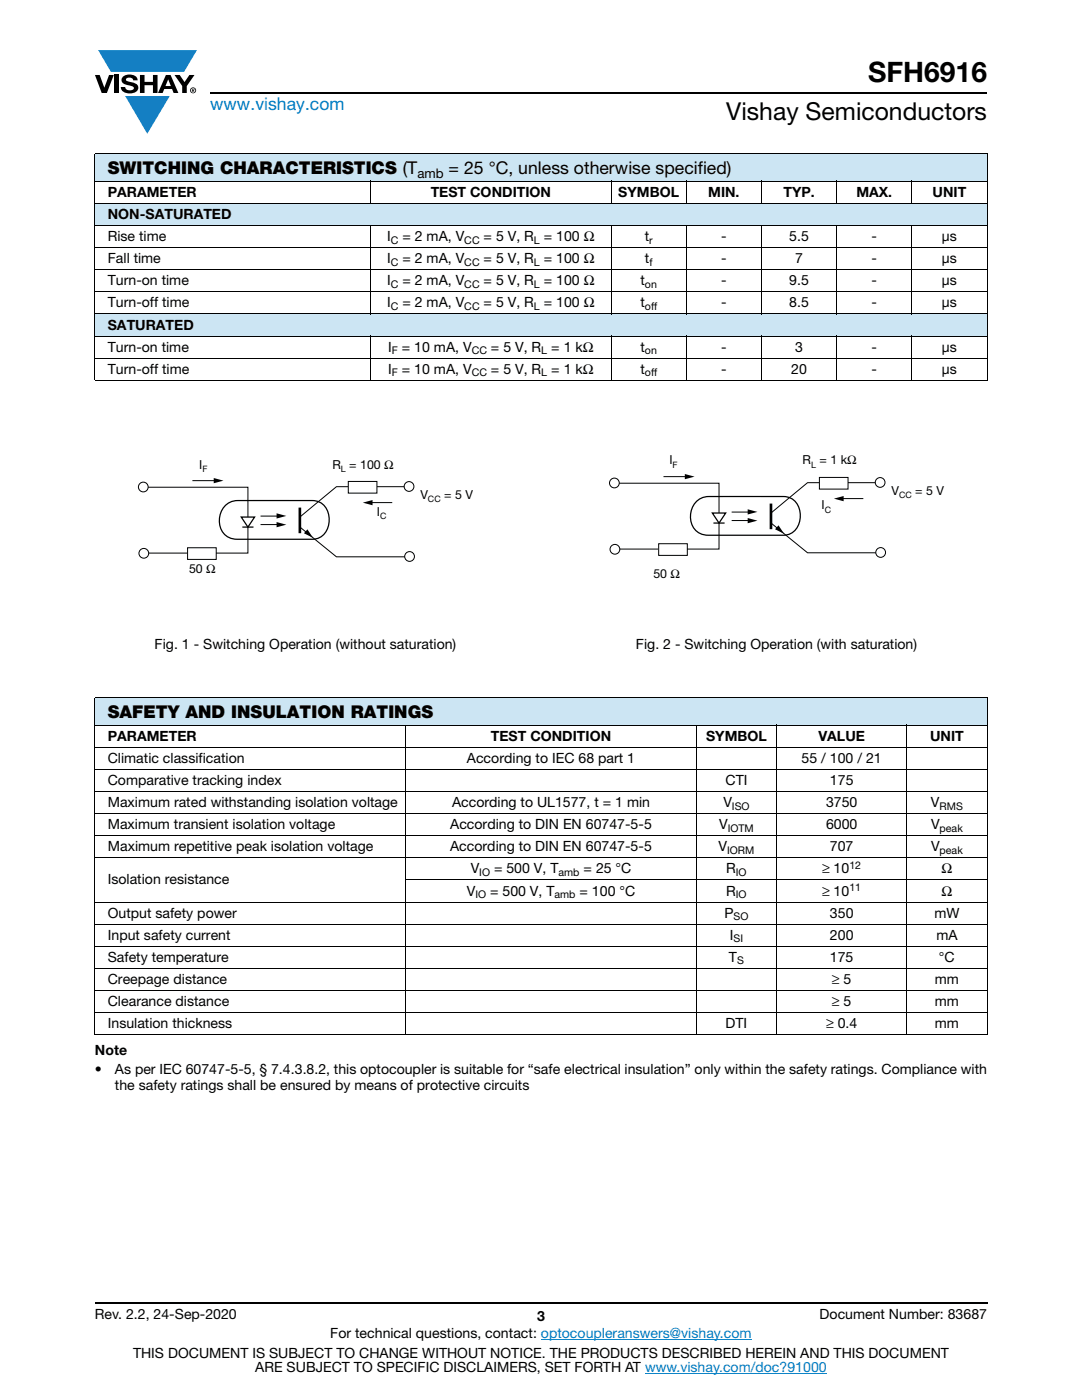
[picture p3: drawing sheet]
<svg xmlns="http://www.w3.org/2000/svg" width="216mm" height="279mm" viewBox="0 0 216 279" stroke-linecap="round" stroke-linejoin="round" font-family="sans-serif">
<defs><g id="words">
<text font-size="5.6" x="173.2" y="16.4">SFH6916</text>
<text font-size="4.9" x="144.9" y="24">Vishay Semiconductors</text>
<text font-size="3.5" fill="#007ec4" x="42" y="21.9">www.vishay.com</text>
<g font-size="3.5">
<text x="21.5" y="34.8">SWITCHING CHARACTERISTICS (T</text>
<text x="89.5" y="34.8">= 25 °C, unless otherwise specified)</text>
<text x="21.5" y="143.4">SAFETY AND INSULATION RATINGS</text>
</g>
<g font-size="2.8">
<text x="21.5" y="39.3">PARAMETER</text>
<text x="85.9" y="39.3">TEST CONDITION</text>
<text x="123.4" y="39.3">SYMBOL</text>
<text x="141.3" y="39.3">MIN.</text>
<text x="156.3" y="39.3">TYP.</text>
<text x="170.9" y="39.3">MAX.</text>
<text x="186.1" y="39.3">UNIT</text>
<text x="21.5" y="43.7">NON-SATURATED</text>
<text x="21.5" y="48.1">Rise time</text>
<text x="21.5" y="52.6">Fall time</text>
<text x="77.2" y="48.1">I</text>
<text x="77.3" y="52.6">I</text>
<text x="80.3" y="48.1">= 2 mA, V</text>
<text x="80.3" y="52.6">= 2 mA, V</text>
<text x="96.5" y="48.1">= 5 V, R = 100 Ω</text>
<text x="96.5" y="52.6">= 5 V, R = 100 Ω</text>
<text x="128.7" y="48.1">t</text>
<text x="128.7" y="52.6">t</text>
<text x="143.9" y="48.1">-</text>
<text x="143.9" y="52.6">-</text>
<text x="157.5" y="48.1">5.5</text>
<text x="158.7" y="52.6">7</text>
<text x="173.9" y="52.6">-</text>
<text x="173.9" y="48.1">-</text>
<text x="188" y="52.6">μs</text>
<text x="188" y="48.1">μs</text>
<text x="21.5" y="57">Turn-on time</text>
<text x="77.3" y="57">I</text>
<text x="80.3" y="57">= 2 mA, V</text>
<text x="96.5" y="57">= 5 V, R = 100 Ω</text>
<text x="127.8" y="57">t</text>
<text x="143.9" y="57">-</text>
<text x="157.5" y="57">9.5</text>
<text x="173.9" y="57">-</text>
<text x="188" y="57">μs</text>
<text x="21.5" y="65.8">SATURATED</text>
<text x="21.5" y="61.4">Turn-off time</text>
<text x="77.3" y="61.4">I</text>
<text x="80.3" y="61.4">= 2 mA, V</text>
<text x="96.5" y="61.4">= 5 V, R = 100 Ω</text>
<text x="127.8" y="61.4">t</text>
<text x="143.9" y="61.4">-</text>
<text x="157.5" y="61.4">8.5</text>
<text x="173.9" y="61.4">-</text>
<text x="188" y="61.4">μs</text>
<text x="21.5" y="70.2">Turn-on time</text>
<text x="77.5" y="70.2">I</text>
<text x="80.2" y="70.2">= 10 mA, V</text>
<text x="98" y="70.2">= 5 V, R</text>
<text x="110" y="70.2">= 1 kΩ</text>
<text x="127.8" y="70.2">t</text>
<text x="143.9" y="70.2">-</text>
<text x="158.7" y="70.2">3</text>
<text x="173.9" y="70.2">-</text>
<text x="188" y="70.2">μs</text>
<text x="21.5" y="74.6">Turn-off time</text>
<text x="77.5" y="74.6">I</text>
<text x="80.2" y="74.6">= 10 mA, V</text>
<text x="98" y="74.6">= 5 V, R</text>
<text x="110" y="74.6">= 1 kΩ</text>
<text x="127.8" y="74.6">t</text>
<text x="143.9" y="74.6">-</text>
<text x="157.9" y="74.6">20</text>
<text x="173.9" y="74.6">-</text>
<text x="188" y="74.6">μs</text>
<text x="30.9" y="129.5">Fig. 1 - Switching Operation (without saturation)</text>
<text x="126.9" y="129.5">Fig. 2 - Switching Operation (with saturation)</text>
<text x="21.5" y="147.8">PARAMETER</text>
<text x="97.9" y="147.8">TEST CONDITION</text>
<text x="140.9" y="147.8">SYMBOL</text>
<text x="163.3" y="147.8">VALUE</text>
<text x="185.6" y="147.8">UNIT</text>
<text x="21.5" y="152.3">Climatic classification</text>
<text x="93.2" y="152.3">According to IEC 68 part 1</text>
<text x="160" y="152.3">55 / 100 / 21</text>
<text x="21.5" y="156.7">Comparative tracking index</text>
<text x="21.5" y="161.1">Maximum rated withstanding isolation voltage</text>
<text x="90.2" y="161.1">According to UL1577, t = 1 min</text>
<text x="144.3" y="161.1">V</text>
<text x="144.8" y="156.7">CTI</text>
<text x="164.8" y="161.1">3750</text>
<text x="165.6" y="156.7">175</text>
<text x="185.8" y="161.1">V</text>
<text x="21.5" y="165.5">Maximum transient isolation voltage</text>
<text x="89.8" y="165.5">According to DIN EN 60747-5-5</text>
<text x="143.5" y="165.5">V</text>
<text x="164.8" y="165.5">6000</text>
<text x="185.8" y="165.5">V</text>
<text x="21.5" y="169.9">Maximum repetitive peak isolation voltage</text>
<text x="89.8" y="169.9">According to DIN EN 60747-5-5</text>
<text x="143.4" y="169.9">V</text>
<text x="165.6" y="169.9">707</text>
<text x="185.8" y="169.9">V</text>
<text x="21.5" y="176.5">Isolation resistance</text>
<text x="93.1" y="178.7">V</text>
<text x="93.9" y="174.3">V</text>
<text x="97.8" y="178.7">= 500 V, T</text>
<text x="98.6" y="174.3">= 500 V, T</text>
<text x="115.6" y="178.7">= 100 °C</text>
<text x="116.5" y="174.3">= 25 °C</text>
<text x="144.9" y="174.3">R</text>
<text x="144.9" y="178.7">R</text>
<text x="164.1" y="174.3">≥ 10</text>
<text x="164.1" y="178.7">≥ 10</text>
<text x="187.9" y="174.3">Ω</text>
<text x="187.9" y="178.7">Ω</text>
<text x="21.5" y="183.1">Output safety power</text>
<text x="144.5" y="183.1">P</text>
<text x="165.6" y="183.1">350</text>
<text x="186.4" y="183.1">mW</text>
<text x="21.5" y="187.5">Input safety current</text>
<text x="21.5" y="192">Safety temperature</text>
<text x="145.5" y="192">T</text>
<text x="145.6" y="187.5">I</text>
<text x="165.6" y="187.5">200</text>
<text x="165.6" y="192">175</text>
<text x="186.8" y="187.5">mA</text>
<text x="187.4" y="192">°C</text>
<text x="21.5" y="196.4">Creepage distance</text>
<text x="166" y="196.4">≥ 5</text>
<text x="186.5" y="196.4">mm</text>
<text x="21.5" y="200.8">Clearance distance</text>
<text x="166" y="200.8">≥ 5</text>
<text x="186.5" y="200.8">mm</text>
<text x="21.5" y="205.2">Insulation thickness</text>
<text x="144.8" y="205.2">DTI</text>
<text x="164.8" y="205.2">≥ 0.4</text>
<text x="186.5" y="205.2">mm</text>
<text x="18.9" y="210.5">Note</text>
<text x="18.9" y="214.4">•</text>
<text x="22.9" y="214.4">As per IEC 60747-5-5, § 7.4.3.8.2, this optocoupler is suitable for “safe electrical insulation” only within the safety ratings. Compliance with</text>
<text x="22.9" y="217.5">the safety ratings shall be ensured by means of protective circuits</text>
<text x="18.9" y="263.3">Rev. 2.2, 24-Sep-2020</text>
<text x="107.2" y="263.6">3</text>
<text x="163.6" y="263.3">Document Number: 83687</text>
<text x="65.9" y="267.1">For technical questions, contact: optocoupleranswers@vishay.com</text>
<text x="26.5" y="271">THIS DOCUMENT IS SUBJECT TO CHANGE WITHOUT NOTICE. THE PRODUCTS DESCRIBED HEREIN AND THIS DOCUMENT</text>
<text x="50.9" y="273.8">ARE SUBJECT TO SPECIFIC DISCLAIMERS, SET FORTH AT www.vishay.com/doc?91000</text>
</g>
<text font-size="2.6" x="83.3" y="35.5">amb</text>
<g font-size="2.5">
<text x="39.8" y="93.5">I</text>
<text x="66.3" y="93.5">R = 100 Ω</text>
<text x="133.6" y="92.7">I</text>
<text x="160.2" y="92.7">R = 1 kΩ</text>
<text x="83.9" y="99.6">V</text>
<text x="88.6" y="99.6">= 5 V</text>
<text x="163.9" y="101.7">I</text>
<text x="177.9" y="98.7">V</text>
<text x="182.6" y="98.7">= 5 V</text>
<text x="75.2" y="103">I</text>
<text x="37.7" y="114.4">50 Ω</text>
<text x="130.4" y="115.3">50 Ω</text>
</g>
<g font-size="2.1">
<text x="78" y="48.6">C</text>
<text x="78" y="53.1">C</text>
<text x="92.6" y="48.6">CC</text>
<text x="92.6" y="53.1">CC</text>
<text x="106.6" y="48.6">L</text>
<text x="106.6" y="53.1">L</text>
<text x="129.5" y="48.6">r</text>
<text x="129.6" y="53.1">f</text>
<text x="78" y="57.5">C</text>
<text x="92.6" y="57.5">CC</text>
<text x="106.6" y="57.5">L</text>
<text x="128.7" y="57.5">on</text>
<text x="78" y="61.9">C</text>
<text x="92.6" y="61.9">CC</text>
<text x="106.6" y="61.9">L</text>
<text x="128.7" y="61.9">off</text>
<text x="78.2" y="70.7">F</text>
<text x="94.1" y="70.7">CC</text>
<text x="108" y="70.7">L</text>
<text x="128.7" y="70.7">on</text>
<text x="78.2" y="75.1">F</text>
<text x="94.1" y="75.1">CC</text>
<text x="108" y="75.1">L</text>
<text x="128.7" y="75.1">off</text>
<text x="146" y="161.6">ISO</text>
<text x="187.5" y="161.6">RMS</text>
<text x="145.2" y="166">IOTM</text>
<text x="187.5" y="166">peak</text>
<text x="145.1" y="170.4">IORM</text>
<text x="169.5" y="173.5">12</text>
<text x="187.5" y="170.4">peak</text>
<text x="94.8" y="179.2">IO</text>
<text x="95.6" y="174.8">IO</text>
<text x="110.7" y="179.2">amb</text>
<text x="111.4" y="174.8">amb</text>
<text x="146.8" y="174.8">IO</text>
<text x="146.8" y="179.2">IO</text>
<text x="169.5" y="177.9">11</text>
<text x="146.4" y="183.6">SO</text>
<text x="146.4" y="188">SI</text>
<text x="147.1" y="192.5">S</text>
</g>
<g font-size="1.8">
<text x="40.4" y="94.2">F</text>
<text x="68" y="94.2">L</text>
<text x="134.2" y="93.4">F</text>
<text x="161.9" y="93.4">L</text>
<text x="85.4" y="100.3">CC</text>
<text x="179.4" y="99.4">CC</text>
<text x="75.9" y="103.7">C</text>
<text x="164.6" y="102.4">C</text>
</g>
</g></defs>
<g fill="#147fc3">
<path d="M19.6 10h19.7l-2.6 4.3h-1.1h-13.5z"/>
<path d="M25 19.2h8.9l-4.5 7.5z"/>
</g>
<g fill="#000">
<path d="M18.9 15h1l.9 2.5 1-2.5h.9l-1.4 3.6h-1zM22.9 15h.9v3.6h-.9zM24.6 15.3a2.1 2.1 0 0 1 2.8 .3l.1 .4h-.9a.79 .79 0 0 0-.7-.5 .79 .79 0 0 0-.8 .4l.3 .3 1 .2a1.08 1.08 0 0 1 1.2 1 1.08 1.08 0 0 1-1.1 1.2 1.73 1.73 0 0 1-2.4-1.2h.9a.96 .96 0 0 0 .8 .6 .96 .96 0 0 0 .9-.4 1.31 1.31 0 0 0-1.2-.6 1.03 1.03 0 0 1-1.1-.6 1.03 1.03 0 0 1 .2-1.1zM27.9 15h.9v1.3h1.7v-1.3h.9v3.6h-.9v-1.6h-1.7v1.6h-.9zM34.8 15h1.1l.9 1.4 1-1.4h1l-1.5 2.2v1.4h-.9v-1.4z"/>
<path d="M33.6 15.9l.5 1.3h-1.1zM33.1 15l-1.6 3.6h1l.3-.8h1.5l.3 .8h1l-1.6-3.6z"/>
<path d="M38.4 17.8h.2v.2h-.2zM38.3 17.7v.7h.1v-.3l.4 .3-.2-.3 .2-.2-.1-.2z"/>
<path d="M38.1 18a.46 .46 0 0 1 .9 0 .46 .46 0 0 1-.9 0zM37.9 18a.6 .6 0 0 0 1.2 0 .6 .6 0 0 0-1.2 0z"/>
</g>
<path d="M42 18.6h155M18.9 260h178.1" fill="none" stroke="#000" stroke-width=".36"/>
<path d="M107.9 267.3h42.1M128.7 274h36.3" fill="none" stroke="#007ec4" stroke-width=".2"/>
<path d="M18.9 30.7h178.1v5.5h-178.1z" fill="#cce5f3"/>
<g fill="#fff">
<path d="M18.9 36.2h55.1v4.4h-55.1z"/>
<path d="M74 36.2h47.9v4.4h-47.9z"/>
<path d="M121.9 36.2h15v4.4h-15z"/>
<path d="M136.9 36.2h15.1v4.4h-15.1z"/>
<path d="M152 36.2h15v4.4h-15z"/>
<path d="M167 36.2h14.9v4.4h-14.9z"/>
<path d="M181.9 36.2h15.1v4.4h-15.1z"/>
</g>
<g fill="#cce5f3">
<path d="M18.9 40.6h178.1v4.4h-178.1z"/>
<path d="M18.9 62.7h178.1v4.4h-178.1z"/>
</g>
<g fill="none" stroke="#000" stroke-width=".2">
<path d="M18.9 30.7h178.1M18.9 36.2h178.1M18.9 30.8v45M74 36.1v4.6M121.9 36.1v4.6M136.9 36.1v4.6M152 36.1v4.6M167 36.1v4.6M181.9 36.1v4.6M197 30.8v45M18.9 40.6h178.1M18.9 45h178.1"/>
<path d="M18.9 49.4h178.1M18.9 53.8h178.1M18.9 58.3h178.1M74 44.9v17.9M121.9 44.9v17.9M136.9 44.9v17.9M152 44.9v17.9M167 44.9v17.9M181.9 44.9v17.9M18.9 62.7h178.1M18.9 67.1h178.1M18.9 71.5h178.1"/>
<path d="M18.9 75.9h178.1M74 67v9M121.9 67v9M136.9 67v9M152 67v9M167 67v9M181.9 67v9M28.6 97.2h20.9v13.2h-20.9M38.4 95.9h4.9M81.7 97.1h-14.6l-7.2 6M52 104.7h3.9M59.9 105.3l7.2 5.8h14.6"/>
<path d="M73.4 100.3h4.9"/>
</g>
<path d="M42.6 95.4l2 .5-2 .5zM72.4 100.3l1.9-.5v1zM55.2 102.4l1.9 .6-1.9 .5zM55.2 104.2l1.9 .5-1.9 .5zM61.3 105.6l1.2 1.7-1.9-.9z" fill="#000"/>
<path d="M44.9 100.9a4 4 0 0 1 3.4-1h11.8a7.6 7.6 0 0 1 4 .5 4.3 4.3 0 0 1 0 6.7 7.4 7.4 0 0 1-4 .5h-10.3a8.8 8.8 0 0 1-4.4-.5 4.2 4.2 0 0 1-.5-6.2zM48.4 105.2h2.2" fill="none" stroke="#000" stroke-width=".25"/>
<path d="M59.8 101.3v5.1" fill="none" stroke="#000" stroke-width=".53"/>
<path d="M37.4 109.3h5.7v2.3h-5.7z" fill="#fff"/>
<path d="M37.4 109.3h5.7v2.3h-5.7z" fill="none" stroke="#000" stroke-width=".2"/>
<path d="M69.5 96.1h5.7v2.3h-5.7z" fill="#fff"/>
<path d="M69.5 96.1h5.7v2.3h-5.7zM52 103h3.9" fill="none" stroke="#000" stroke-width=".2"/>
<circle cx="28.6" cy="97.2" r=".97" fill="#fff"/>
<circle cx="28.6" cy="97.2" r=".97" fill="none" stroke="#000" stroke-width=".2"/>
<circle cx="28.7" cy="110.4" r=".97" fill="#fff"/>
<circle cx="28.7" cy="110.4" r=".97" fill="none" stroke="#000" stroke-width=".2"/>
<circle cx="81.6" cy="97.1" r=".97" fill="#fff"/>
<circle cx="81.6" cy="97.1" r=".97" fill="none" stroke="#000" stroke-width=".2"/>
<circle cx="81.7" cy="111.1" r=".97" fill="#fff"/>
<circle cx="81.7" cy="111.1" r=".97" fill="none" stroke="#000" stroke-width=".2"/>
<path d="M48.1 103.2h2.7l-1.3 2z" fill="#fff"/>
<path d="M48.1 103.2h2.7l-1.3 2zM138.9 100.1a4 4 0 0 1 3.4-1h11.8a7.6 7.6 0 0 1 4 .5 4.3 4.3 0 0 1 0 6.7 7.4 7.4 0 0 1-4 .5h-10.3a8.8 8.8 0 0 1-4.4-.5 4.2 4.2 0 0 1-.5-6.2zM142.4 104.4h2.2" fill="none" stroke="#000" stroke-width=".25"/>
<path d="M122.6 96.4h20.9v13.2h-20.9M132.4 95.1h4.9M167.4 99.5h4.9M175.7 96.3h-14.6l-7.2 6M146 103.9h3.9M153.9 104.5l7.2 5.8h14.6" fill="none" stroke="#000" stroke-width=".2"/>
<path d="M136.6 94.6l2 .5-2 .5zM166.4 99.5l1.9-.5v1zM149.2 101.6l1.9 .6-1.9 .5zM149.2 103.4l1.9 .5-1.9 .5zM155.3 104.8l1.2 1.7-1.8-.9z" fill="#000"/>
<path d="M153.8 100.5v5.1" fill="none" stroke="#000" stroke-width=".53"/>
<path d="M131.4 108.5h5.7v2.3h-5.7z" fill="#fff"/>
<path d="M131.4 108.5h5.7v2.3h-5.7z" fill="none" stroke="#000" stroke-width=".2"/>
<path d="M163.5 95.3h5.7v2.3h-5.7z" fill="#fff"/>
<path d="M163.5 95.3h5.7v2.3h-5.7zM146 102.2h3.9" fill="none" stroke="#000" stroke-width=".2"/>
<circle cx="122.6" cy="96.4" r=".97" fill="#fff"/>
<circle cx="122.6" cy="96.4" r=".97" fill="none" stroke="#000" stroke-width=".2"/>
<circle cx="122.7" cy="109.6" r=".97" fill="#fff"/>
<circle cx="122.7" cy="109.6" r=".97" fill="none" stroke="#000" stroke-width=".2"/>
<circle cx="175.6" cy="96.3" r=".97" fill="#fff"/>
<circle cx="175.6" cy="96.3" r=".97" fill="none" stroke="#000" stroke-width=".2"/>
<circle cx="175.7" cy="110.3" r=".97" fill="#fff"/>
<circle cx="175.7" cy="110.3" r=".97" fill="none" stroke="#000" stroke-width=".2"/>
<path d="M142.1 102.4h2.7l-1.3 2z" fill="#fff"/>
<path d="M142.1 102.4h2.7l-1.3 2z" fill="none" stroke="#000" stroke-width=".25"/>
<path d="M18.9 139.2h178.1v5.5h-178.1z" fill="#cce5f3"/>
<g fill="#fff">
<path d="M18.9 144.7h62v4.4h-62z"/>
<path d="M80.9 144.7h58.1v4.4h-58.1z"/>
<path d="M139 144.7h16v4.4h-16z"/>
<path d="M155 144.7h26v4.4h-26z"/>
<path d="M181 144.7h16v4.4h-16z"/>
</g>
<g fill="none" stroke="#000" stroke-width=".2">
<path d="M18.9 139.2h178.1M18.9 139.3v67.1M197 139.3v67.1M18.9 144.7h178.1M18.9 149.1h178.1M18.9 153.6h178.1M18.9 158h178.1M80.9 144.7v61.9M139 144.7v61.9M155 144.7v61.9M181 144.7v61.9M18.9 162.4h178.1"/>
<path d="M18.9 166.8h178.1M18.9 171.2h178.1M80.9 175.6h116.1M18.9 180h178.1M18.9 184.4h178.1M18.9 188.8h178.1M18.9 193.3h178.1M18.9 197.7h178.1M18.9 202.1h178.1M18.9 206.5h178.1"/>
</g>
<use href="#words"/>
</svg>
